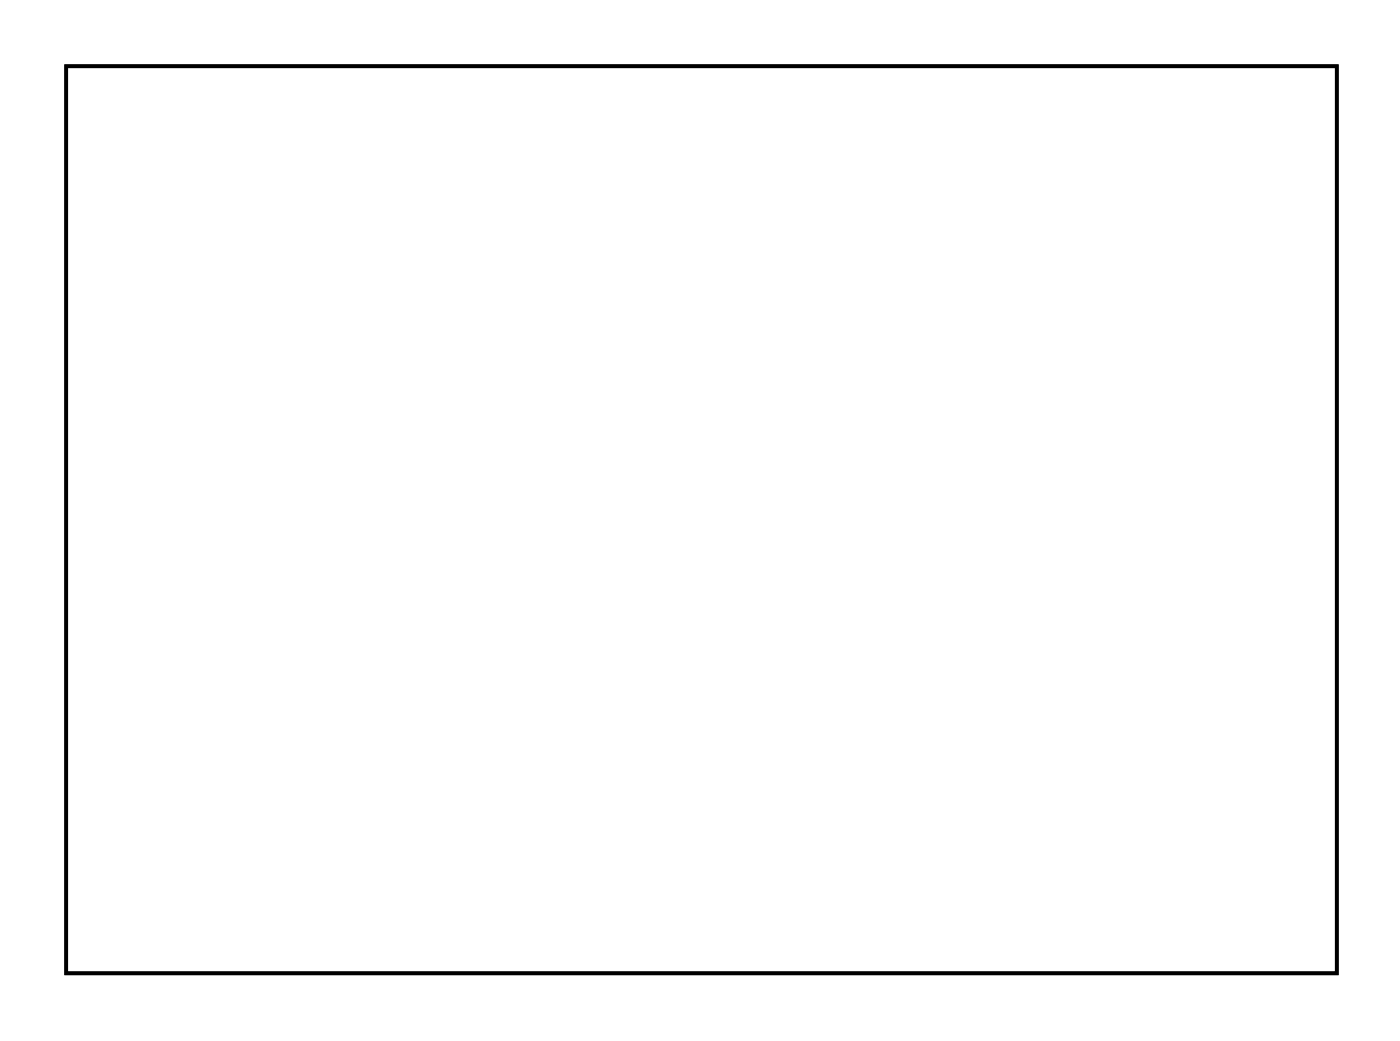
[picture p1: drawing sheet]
<svg xmlns="http://www.w3.org/2000/svg" width="77mm" height="57mm" viewBox="0 0 77 57" stroke-linecap="round" stroke-linejoin="round" font-family="sans-serif">
<path d="M3.6 3.6h69.8v49.8h-69.8z" fill="none" stroke="#000" stroke-width=".2"/>
<path d="M3.6 3.6v49.8h69.8v-49.8zM3.6 3.6h69.8v49.8h-69.8z" fill="#000"/>
<circle cx="65.8" cy="24.2" r=".74" fill="#fff"/>
<circle cx="65.8" cy="24.2" r=".74" fill="none" stroke="#fff" stroke-width=".76" stroke-linecap="butt"/>
<circle cx="65.8" cy="26.7" r=".74" fill="#fff"/>
<circle cx="65.8" cy="26.7" r=".74" fill="none" stroke="#fff" stroke-width=".76" stroke-linecap="butt"/>
<circle cx="65.8" cy="29.2" r=".74" fill="#fff"/>
<circle cx="65.8" cy="29.2" r=".74" fill="none" stroke="#fff" stroke-width=".76" stroke-linecap="butt"/>
<circle cx="65.8" cy="31.8" r=".74" fill="#fff"/>
<circle cx="65.8" cy="31.8" r=".74" fill="none" stroke="#fff" stroke-width=".76" stroke-linecap="butt"/>
<circle cx="68.4" cy="24.2" r=".74" fill="#fff"/>
<circle cx="68.4" cy="24.2" r=".74" fill="none" stroke="#fff" stroke-width=".76" stroke-linecap="butt"/>
<circle cx="68.4" cy="26.7" r=".74" fill="#fff"/>
<circle cx="68.4" cy="26.7" r=".74" fill="none" stroke="#fff" stroke-width=".76" stroke-linecap="butt"/>
<circle cx="68.4" cy="29.2" r=".74" fill="#fff"/>
<circle cx="68.4" cy="29.2" r=".74" fill="none" stroke="#fff" stroke-width=".76" stroke-linecap="butt"/>
<circle cx="68.4" cy="31.8" r=".74" fill="#fff"/>
<circle cx="68.4" cy="31.8" r=".74" fill="none" stroke="#fff" stroke-width=".76" stroke-linecap="butt"/>
<circle cx="58.2" cy="21" r=".74" fill="#fff"/>
<circle cx="58.2" cy="21" r=".74" fill="none" stroke="#fff" stroke-width=".76" stroke-linecap="butt"/>
<circle cx="28.4" cy="41.3" r=".74" fill="#fff"/>
<circle cx="28.4" cy="41.3" r=".74" fill="none" stroke="#fff" stroke-width=".76" stroke-linecap="butt"/>
<circle cx="38.5" cy="41.3" r=".74" fill="#fff"/>
<circle cx="38.5" cy="41.3" r=".74" fill="none" stroke="#fff" stroke-width=".76" stroke-linecap="butt"/>
<circle cx="10.6" cy="12.7" r=".74" fill="#fff"/>
<circle cx="10.6" cy="12.7" r=".74" fill="none" stroke="#fff" stroke-width=".76" stroke-linecap="butt"/>
<circle cx="13.1" cy="12.7" r=".74" fill="#fff"/>
<circle cx="13.1" cy="12.7" r=".74" fill="none" stroke="#fff" stroke-width=".76" stroke-linecap="butt"/>
<circle cx="15.7" cy="12.7" r=".74" fill="#fff"/>
<circle cx="15.7" cy="12.7" r=".74" fill="none" stroke="#fff" stroke-width=".76" stroke-linecap="butt"/>
<circle cx="18.2" cy="12.7" r=".74" fill="#fff"/>
<circle cx="18.2" cy="12.7" r=".74" fill="none" stroke="#fff" stroke-width=".76" stroke-linecap="butt"/>
<circle cx="63.3" cy="24.2" r=".74" fill="#fff"/>
<circle cx="63.3" cy="24.2" r=".74" fill="none" stroke="#fff" stroke-width=".76" stroke-linecap="butt"/>
<circle cx="63.3" cy="26.7" r=".74" fill="#fff"/>
<circle cx="63.3" cy="26.7" r=".74" fill="none" stroke="#fff" stroke-width=".76" stroke-linecap="butt"/>
<circle cx="63.3" cy="29.2" r=".74" fill="#fff"/>
<circle cx="63.3" cy="29.2" r=".74" fill="none" stroke="#fff" stroke-width=".76" stroke-linecap="butt"/>
<circle cx="63.3" cy="31.8" r=".74" fill="#fff"/>
<circle cx="63.3" cy="31.8" r=".74" fill="none" stroke="#fff" stroke-width=".76" stroke-linecap="butt"/>
<circle cx="58.2" cy="48.3" r=".74" fill="#fff"/>
<circle cx="58.2" cy="48.3" r=".74" fill="none" stroke="#fff" stroke-width=".76" stroke-linecap="butt"/>
<path d="M43.6 45.1h1.3v1.4h-1.3z" fill="#fff"/>
<path d="M43.6 45.1h1.3v1.4h-1.3z" fill="none" stroke="#fff" stroke-width=".76" stroke-linecap="butt"/>
<circle cx="44.3" cy="45.8" r=".7" fill="#fff"/>
<circle cx="44.3" cy="45.8" r=".7" fill="none" stroke="#fff" stroke-width=".76" stroke-linecap="butt"/>
<circle cx="51.9" cy="45.8" r=".7" fill="#fff"/>
<circle cx="51.9" cy="45.8" r=".7" fill="none" stroke="#fff" stroke-width=".76" stroke-linecap="butt"/>
<circle cx="44.3" cy="43.2" r=".7" fill="#fff"/>
<circle cx="44.3" cy="43.2" r=".7" fill="none" stroke="#fff" stroke-width=".76" stroke-linecap="butt"/>
<circle cx="51.9" cy="43.2" r=".7" fill="#fff"/>
<circle cx="51.9" cy="43.2" r=".7" fill="none" stroke="#fff" stroke-width=".76" stroke-linecap="butt"/>
<circle cx="44.3" cy="40.7" r=".7" fill="#fff"/>
<circle cx="44.3" cy="40.7" r=".7" fill="none" stroke="#fff" stroke-width=".76" stroke-linecap="butt"/>
<circle cx="51.9" cy="40.7" r=".7" fill="#fff"/>
<circle cx="51.9" cy="40.7" r=".7" fill="none" stroke="#fff" stroke-width=".76" stroke-linecap="butt"/>
<circle cx="44.3" cy="38.1" r=".7" fill="#fff"/>
<circle cx="44.3" cy="38.1" r=".7" fill="none" stroke="#fff" stroke-width=".76" stroke-linecap="butt"/>
<circle cx="51.9" cy="38.1" r=".7" fill="#fff"/>
<circle cx="51.9" cy="38.1" r=".7" fill="none" stroke="#fff" stroke-width=".76" stroke-linecap="butt"/>
<circle cx="44.3" cy="35.6" r=".7" fill="#fff"/>
<circle cx="44.3" cy="35.6" r=".7" fill="none" stroke="#fff" stroke-width=".76" stroke-linecap="butt"/>
<circle cx="51.9" cy="35.6" r=".7" fill="#fff"/>
<circle cx="51.9" cy="35.6" r=".7" fill="none" stroke="#fff" stroke-width=".76" stroke-linecap="butt"/>
<circle cx="44.3" cy="33.1" r=".7" fill="#fff"/>
<circle cx="44.3" cy="33.1" r=".7" fill="none" stroke="#fff" stroke-width=".76" stroke-linecap="butt"/>
<circle cx="51.9" cy="33.1" r=".7" fill="#fff"/>
<circle cx="51.9" cy="33.1" r=".7" fill="none" stroke="#fff" stroke-width=".76" stroke-linecap="butt"/>
<circle cx="44.3" cy="30.5" r=".7" fill="#fff"/>
<circle cx="44.3" cy="30.5" r=".7" fill="none" stroke="#fff" stroke-width=".76" stroke-linecap="butt"/>
<circle cx="51.9" cy="30.5" r=".7" fill="#fff"/>
<circle cx="51.9" cy="30.5" r=".7" fill="none" stroke="#fff" stroke-width=".76" stroke-linecap="butt"/>
<circle cx="44.3" cy="28" r=".7" fill="#fff"/>
<circle cx="44.3" cy="28" r=".7" fill="none" stroke="#fff" stroke-width=".76" stroke-linecap="butt"/>
<circle cx="51.9" cy="28" r=".7" fill="#fff"/>
<circle cx="51.9" cy="28" r=".7" fill="none" stroke="#fff" stroke-width=".76" stroke-linecap="butt"/>
<circle cx="44.3" cy="25.4" r=".7" fill="#fff"/>
<circle cx="44.3" cy="25.4" r=".7" fill="none" stroke="#fff" stroke-width=".76" stroke-linecap="butt"/>
<circle cx="51.9" cy="25.4" r=".7" fill="#fff"/>
<circle cx="51.9" cy="25.4" r=".7" fill="none" stroke="#fff" stroke-width=".76" stroke-linecap="butt"/>
<circle cx="44.3" cy="22.9" r=".7" fill="#fff"/>
<circle cx="44.3" cy="22.9" r=".7" fill="none" stroke="#fff" stroke-width=".76" stroke-linecap="butt"/>
<circle cx="51.9" cy="22.9" r=".7" fill="#fff"/>
<circle cx="51.9" cy="22.9" r=".7" fill="none" stroke="#fff" stroke-width=".76" stroke-linecap="butt"/>
<circle cx="44.3" cy="20.4" r=".7" fill="#fff"/>
<circle cx="44.3" cy="20.4" r=".7" fill="none" stroke="#fff" stroke-width=".76" stroke-linecap="butt"/>
<circle cx="51.9" cy="20.4" r=".7" fill="#fff"/>
<circle cx="51.9" cy="20.4" r=".7" fill="none" stroke="#fff" stroke-width=".76" stroke-linecap="butt"/>
<circle cx="44.3" cy="17.8" r=".7" fill="#fff"/>
<circle cx="44.3" cy="17.8" r=".7" fill="none" stroke="#fff" stroke-width=".76" stroke-linecap="butt"/>
<circle cx="51.9" cy="17.8" r=".7" fill="#fff"/>
<circle cx="51.9" cy="17.8" r=".7" fill="none" stroke="#fff" stroke-width=".76" stroke-linecap="butt"/>
<circle cx="44.3" cy="15.3" r=".7" fill="#fff"/>
<circle cx="44.3" cy="15.3" r=".7" fill="none" stroke="#fff" stroke-width=".76" stroke-linecap="butt"/>
<circle cx="51.9" cy="15.3" r=".7" fill="#fff"/>
<circle cx="51.9" cy="15.3" r=".7" fill="none" stroke="#fff" stroke-width=".76" stroke-linecap="butt"/>
<circle cx="44.3" cy="12.7" r=".7" fill="#fff"/>
<circle cx="44.3" cy="12.7" r=".7" fill="none" stroke="#fff" stroke-width=".76" stroke-linecap="butt"/>
<circle cx="51.9" cy="12.7" r=".7" fill="#fff"/>
<circle cx="51.9" cy="12.7" r=".7" fill="none" stroke="#fff" stroke-width=".76" stroke-linecap="butt"/>
<circle cx="37.3" cy="27.8" r=".65" fill="#fff"/>
<circle cx="37.3" cy="27.8" r=".65" fill="none" stroke="#fff" stroke-width=".75" stroke-linecap="butt"/>
<circle cx="37.3" cy="22.9" r=".65" fill="#fff"/>
<circle cx="37.3" cy="22.9" r=".65" fill="none" stroke="#fff" stroke-width=".75" stroke-linecap="butt"/>
<circle cx="27.7" cy="21" r=".64" fill="#fff"/>
<circle cx="27.7" cy="21" r=".64" fill="none" stroke="#fff" stroke-width=".76" stroke-linecap="butt"/>
<circle cx="32.8" cy="21" r=".64" fill="#fff"/>
<circle cx="32.8" cy="21" r=".64" fill="none" stroke="#fff" stroke-width=".76" stroke-linecap="butt"/>
<circle cx="32.8" cy="29.9" r=".64" fill="#fff"/>
<circle cx="32.8" cy="29.9" r=".64" fill="none" stroke="#fff" stroke-width=".76" stroke-linecap="butt"/>
<circle cx="27.7" cy="29.9" r=".64" fill="#fff"/>
<circle cx="27.7" cy="29.9" r=".64" fill="none" stroke="#fff" stroke-width=".76" stroke-linecap="butt"/>
<circle cx="41.1" cy="9.6" r=".57" fill="#fff"/>
<circle cx="41.1" cy="9.6" r=".57" fill="none" stroke="#fff" stroke-width=".76" stroke-linecap="butt"/>
<circle cx="39.1" cy="9.6" r=".57" fill="#fff"/>
<circle cx="39.1" cy="9.6" r=".57" fill="none" stroke="#fff" stroke-width=".76" stroke-linecap="butt"/>
<circle cx="37.1" cy="9.6" r=".57" fill="#fff"/>
<circle cx="37.1" cy="9.6" r=".57" fill="none" stroke="#fff" stroke-width=".76" stroke-linecap="butt"/>
<circle cx="35.1" cy="9.6" r=".57" fill="#fff"/>
<circle cx="35.1" cy="9.6" r=".57" fill="none" stroke="#fff" stroke-width=".76" stroke-linecap="butt"/>
<circle cx="43.6" cy="9.6" r=".7" fill="#fff"/>
<circle cx="43.6" cy="9.6" r=".7" fill="none" stroke="#fff" stroke-width=".76" stroke-linecap="butt"/>
<circle cx="53.8" cy="9.6" r=".7" fill="#fff"/>
<circle cx="53.8" cy="9.6" r=".7" fill="none" stroke="#fff" stroke-width=".76" stroke-linecap="butt"/>
<circle cx="27.7" cy="14.6" r=".7" fill="#fff"/>
<circle cx="27.7" cy="14.6" r=".7" fill="none" stroke="#fff" stroke-width=".76" stroke-linecap="butt"/>
<circle cx="37.9" cy="14.6" r=".7" fill="#fff"/>
<circle cx="37.9" cy="14.6" r=".7" fill="none" stroke="#fff" stroke-width=".76" stroke-linecap="butt"/>
<circle cx="27.7" cy="17.2" r=".7" fill="#fff"/>
<circle cx="27.7" cy="17.2" r=".7" fill="none" stroke="#fff" stroke-width=".76" stroke-linecap="butt"/>
<circle cx="37.9" cy="17.2" r=".7" fill="#fff"/>
<circle cx="37.9" cy="17.2" r=".7" fill="none" stroke="#fff" stroke-width=".76" stroke-linecap="butt"/>
<circle cx="28.4" cy="45.8" r=".7" fill="#fff"/>
<circle cx="28.4" cy="45.8" r=".7" fill="none" stroke="#fff" stroke-width=".76" stroke-linecap="butt"/>
<circle cx="38.5" cy="45.8" r=".7" fill="#fff"/>
<circle cx="38.5" cy="45.8" r=".7" fill="none" stroke="#fff" stroke-width=".76" stroke-linecap="butt"/>
</svg>
